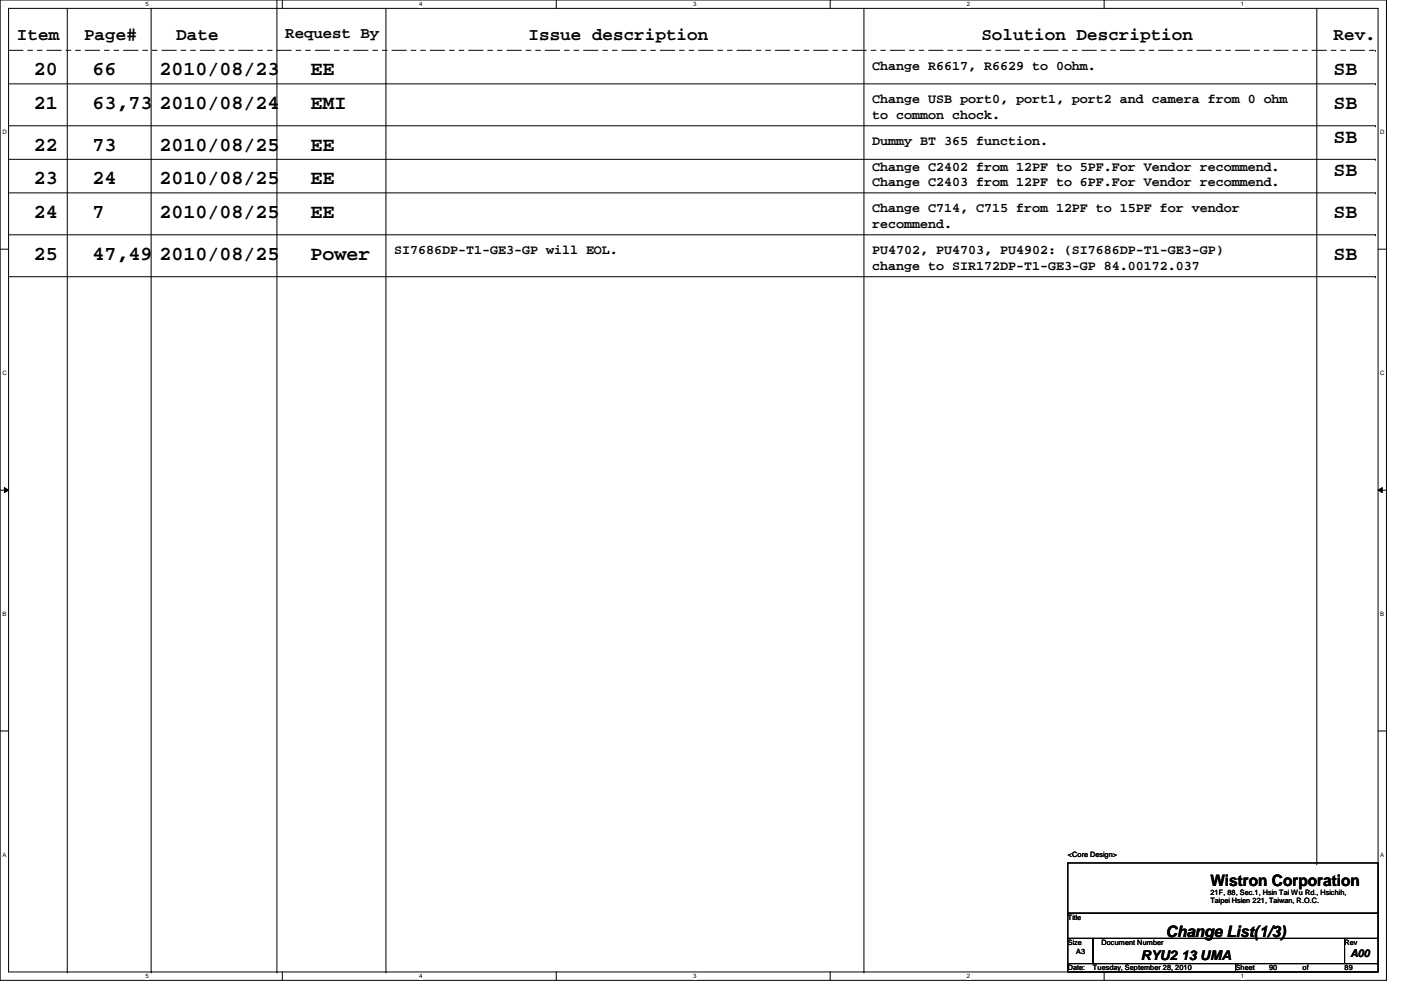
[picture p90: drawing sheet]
<svg xmlns="http://www.w3.org/2000/svg" width="297mm" height="210mm" viewBox="0 0 297 210" stroke-linecap="round" stroke-linejoin="round" font-family="sans-serif">
<defs><g id="words">
<g font-size="4.2">
<text x="7.2" y="16">20</text>
<text x="19.6" y="16">66</text>
<text x="33.8" y="16">2010/08/23</text>
<text x="65.8" y="16">EE</text>
<text x="282.7" y="16">SB</text>
<text x="7.2" y="23.1">21</text>
<text x="19.6" y="23.1">63,73 2010/08/24</text>
<text x="65.8" y="23.1">EMI</text>
<text x="282.7" y="23.1">SB</text>
<text x="7.2" y="32">22</text>
<text x="19.6" y="32">73</text>
<text x="33.8" y="32">2010/08/25</text>
<text x="65.8" y="32">EE</text>
<text x="282.7" y="30.2">SB</text>
<text x="7.2" y="39.1">23</text>
<text x="19.6" y="39.1">24</text>
<text x="33.8" y="39.1">2010/08/25</text>
<text x="65.8" y="39.1">EE</text>
<text x="282.7" y="37.3">SB</text>
<text x="7.2" y="46.2">24</text>
<text x="19.6" y="46.2">7</text>
<text x="33.8" y="46.2">2010/08/25</text>
<text x="65.8" y="46.2">EE</text>
<text x="282.7" y="46.2">SB</text>
<text x="7.2" y="55.1">25</text>
<text x="19.6" y="55.1">47,49 2010/08/25</text>
<text x="65.8" y="55.1">Power</text>
<text x="282.7" y="55.1">SB</text>
</g>
<g font-size="3.7">
<text x="3.6" y="8.5">Item</text>
<text x="17.8" y="8.5">Page#</text>
<text x="37.4" y="8.5">Date</text>
<text x="112.1" y="8.5">Issue description</text>
<text x="208.1" y="8.5">Solution Description</text>
<text x="282.7" y="8.5">Rev.</text>
</g>
<g font-size="3.3">
<text x="60.5" y="8.1">Request By</text>
<text x="256.6" y="187.9">Wistron Corporation</text>
<text x="247.2" y="198.6">Change List(1/3)</text>
</g>
<g font-size="2.8">
<text x="185" y="14.8">Change R6617, R6629 to 0ohm.</text>
<text x="185" y="21.9">Change USB port0, port1, port2 and camera from 0 ohm</text>
<text x="185" y="25.1">to common chock.</text>
<text x="185" y="30.8">Dummy BT 365 function.</text>
<text x="185" y="36.2">Change C2402 from 12PF to 5PF.For Vendor recommend.</text>
<text x="185" y="39.4">Change C2403 from 12PF to 6PF.For Vendor recommend.</text>
<text x="185" y="45">Change C714, C715 from 12PF to 15PF for vendor</text>
<text x="83.6" y="53.9">SI7686DP-T1-GE3-GP will EOL.</text>
<text x="185" y="48.3">recommend.</text>
<text x="185" y="53.9">PU4702, PU4703, PU4902: (SI7686DP-T1-GE3-GP)</text>
<text x="185" y="57.1">change to SIR172DP-T1-GE3-GP 84.00172.037</text>
<text x="241.8" y="203.5">RYU2 13 UMA</text>
</g>
<text font-size="2.3" x="286.3" y="203">A00</text>
<g font-size="1.6">
<text x="226.4" y="181.7">&lt;Core Design&gt;</text>
<text x="256.6" y="189.7">21F, 88, Sec.1, Hsin Tai Wu Rd., Hsichih,</text>
<text x="256.6" y="191.6">Taipei Hsien 221, Taiwan, R.O.C.</text>
<text x="226.4" y="195.1">Title</text>
<text x="226.4" y="200.4">Size</text>
<text x="228.2" y="202.2">A3</text>
<text x="233.5" y="200.4">Document Number</text>
<text x="285.1" y="200.4">Rev</text>
<text x="226.4" y="205.7">Date:</text>
<text x="231.7" y="205.7">Tuesday, September 28, 2010</text>
<text x="262" y="205.7">Sheet</text>
<text x="269.1" y="205.7">90</text>
<text x="276.2" y="205.7">of</text>
<text x="285.1" y="205.7">89</text>
</g>
<g font-size="1.3">
<text x="30.8" y="1.3">5</text>
<text x="88.9" y="1.3">4</text>
<text x="146.9" y="1.3">3</text>
<text x="205" y="1.3">2</text>
<text x="263.1" y="1.3">1</text>
<text x=".5" y="28.4">D</text>
<text x="292.6" y="28.4">D</text>
<text x=".5" y="79.5">C</text>
<text x="292.6" y="79.5">C</text>
<text x=".5" y="130.6">B</text>
<text x="292.6" y="130.6">B</text>
<text x=".5" y="181.7">A</text>
<text x="292.6" y="181.7">A</text>
<text x="30.8" y="207.4">5</text>
<text x="88.9" y="207.4">4</text>
<text x="146.9" y="207.4">3</text>
<text x="205" y="207.4">2</text>
<text x="263.1" y="207.4">1</text>
</g>
</g></defs>
<path d="M0 0h294v207.9h-294zM1.8 1.8h290.4v204.3h-290.4z" fill="none" stroke="#000" stroke-width=".21"/>
<g fill="#fff">
<path d="M30.8 .2h.7v1.4h-.7z"/>
<path d="M30.8 206.2h.7v1.4h-.7z"/>
</g>
<path d="M59.9 0v1.8M59.9 206.1v1.8" fill="none" stroke="#000" stroke-width=".21"/>
<g fill="#fff">
<path d="M88.9 .2h.6v1.4h-.6z"/>
<path d="M88.9 206.2h.6v1.4h-.6z"/>
</g>
<path d="M117.9 0v1.8M117.9 206.1v1.8" fill="none" stroke="#000" stroke-width=".21"/>
<g fill="#fff">
<path d="M146.9 .2h.7v1.4h-.7z"/>
<path d="M146.9 206.2h.7v1.4h-.7z"/>
</g>
<path d="M176 0v1.8M176 206.1v1.8" fill="none" stroke="#000" stroke-width=".21"/>
<g fill="#fff">
<path d="M205 .2h.7v1.4h-.7z"/>
<path d="M205 206.2h.7v1.4h-.7z"/>
</g>
<path d="M234.1 0v1.8M234.1 206.1v1.8" fill="none" stroke="#000" stroke-width=".21"/>
<g fill="#fff">
<path d="M263.1 .2h.7v1.4h-.7z"/>
<path d="M263.1 206.2h.7v1.4h-.7z"/>
<path d="M.5 27.3h.9v1.4h-.9z"/>
<path d="M292.6 27.3h.9v1.4h-.9z"/>
<path d="M.5 78.4h.9v1.4h-.9z"/>
<path d="M292.6 78.4h.9v1.4h-.9z"/>
</g>
<path d="M0 52.8h1.8M292.2 52.8h1.8" fill="none" stroke="#000" stroke-width=".21"/>
<g fill="#fff">
<path d="M.5 129.5h.8v1.4h-.8z"/>
<path d="M292.6 129.5h.9v1.4h-.9z"/>
</g>
<path d="M0 103.9h1.8M.9 103.4l.9 .5-.9 .5zM292.2 103.9l.9-.5v1zM292.2 103.9h1.8" fill="none" stroke="#000" stroke-width=".21"/>
<path d="M.9 103.4l.9 .5-.9 .5zM292.2 103.9l.9-.5v1z" fill="#000"/>
<g fill="#fff">
<path d="M.5 180.5h.8v1.4h-.8z"/>
<path d="M292.6 180.5h.9v1.4h-.9z"/>
</g>
<g fill="none" stroke="#000" stroke-width=".21">
<path d="M1.8 17.8h289.8M14.3 1.8v204.3M32 1.8v204.3M58.7 0v206.1M81.8 1.8v204.3M183.2 1.8v204.3M279.2 1.8v181.3M291.6 17.8h.1M1.8 26.7h289.8M1.8 33.8h289.8M291.6 26.7h.1M291.6 33.8h.1"/>
<path d="M1.8 40.9h289.8M1.8 49.8h289.8M1.8 58.7h289.8M291.6 40.9h.1M291.6 49.8h.1M291.6 58.7h.1M0 155h1.8M292.2 155h1.8M226.4 183h65.8v10.6h-65.8zM226.4 193.6h65.8v5.4h-65.8zM226.4 199h5.3v5.3h-5.3zM231.7 199h53.4v5.3h-53.4z"/>
<path d="M279.2 183.1h.1M285.1 199h7.1v5.3h-7.1zM14.3 206.1h.1M32 206.1h.1M58.7 206.1h.1M81.8 206.1h.1M183.2 206.1h.1M226.4 204.3h35.6v1.8h-35.6zM262 204.3h30.2v1.8h-30.2z"/>
</g>
<path d="M1.8 10.7h289.8M291.6 10.7h.1" fill="none" stroke="#000" stroke-width=".21" stroke-dasharray="3 1 1 1 1 1"/>
<use href="#words"/>
</svg>
